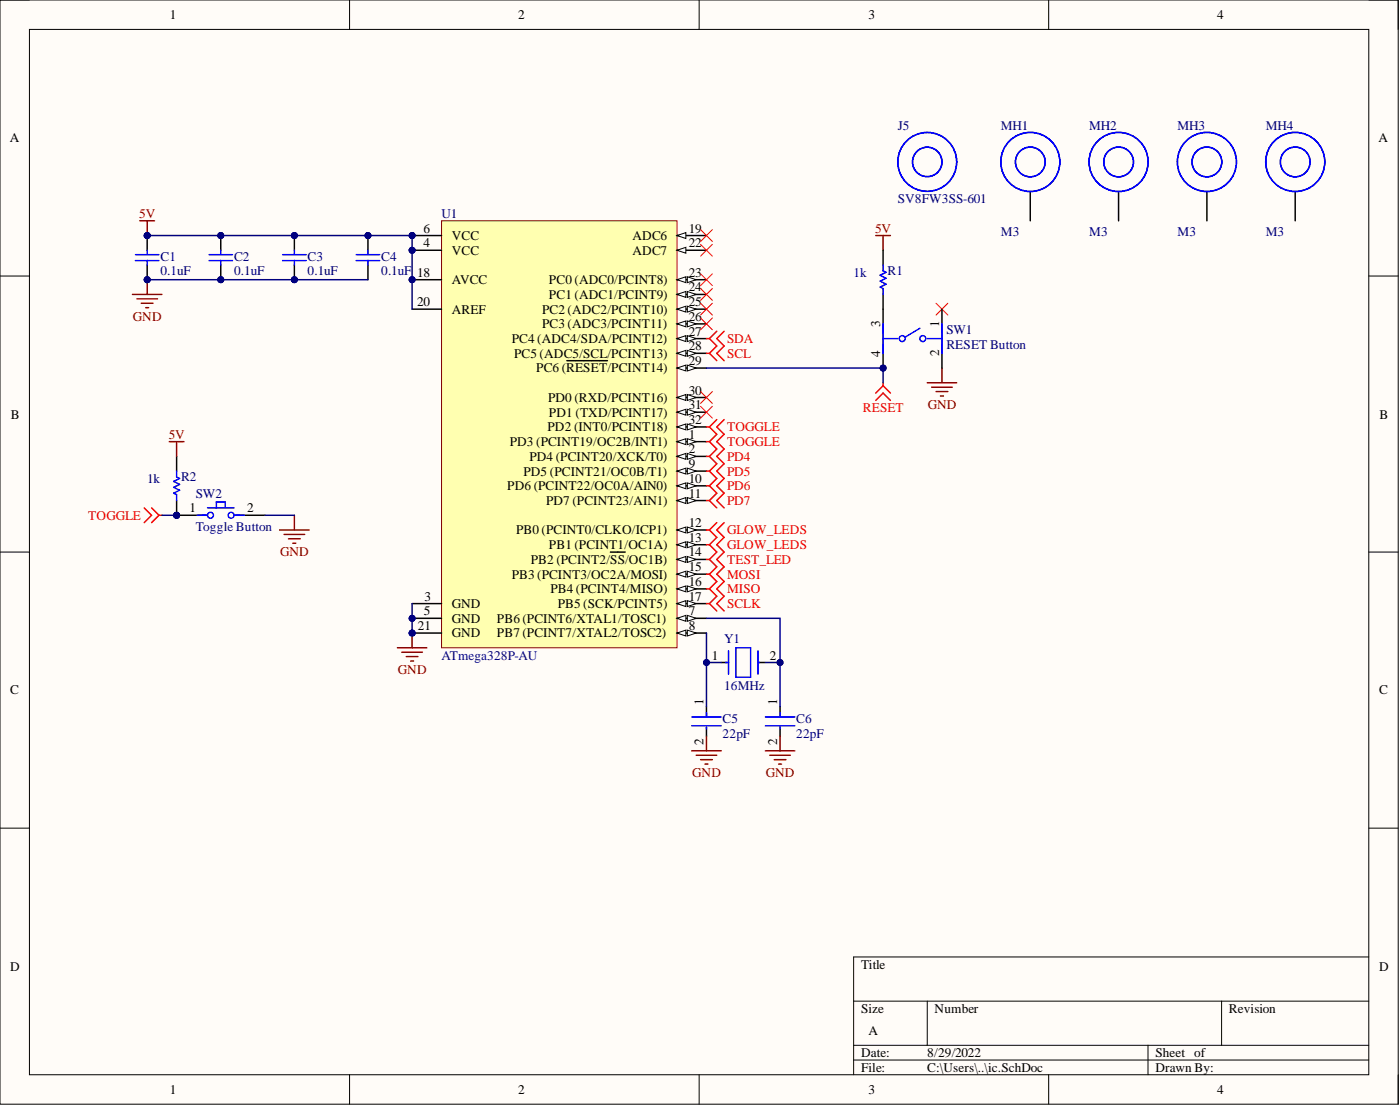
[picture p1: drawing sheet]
<svg xmlns="http://www.w3.org/2000/svg" width="241mm" height="190mm" viewBox="0 0 241 190" stroke-linecap="round" stroke-linejoin="round" font-family="sans-serif">
<defs><g id="words">
<g font-size="2.3">
<text x="29.3" y="3.3">1</text>
<text x="89.3" y="3.3">2</text>
<text x="149.7" y="3.3">3</text>
<text x="209.8" y="3.3">4</text>
<text x="1.7" y="24.5">A</text>
<text x="237.6" y="24.5">A</text>
<text x="73" y="40.1">6</text>
<text x="77.9" y="41.3">VCC</text>
<text x="109" y="41.3">ADC6</text>
<text x="118.7" y="40.1">19</text>
<text x="71.9" y="47.7">18</text>
<text x="73" y="42.6">4</text>
<text x="77.9" y="43.9">VCC</text>
<text x="109" y="43.9">ADC7</text>
<text x="118.7" y="47.7">23</text>
<text x="118.7" y="42.6">22</text>
<text x="71.9" y="52.7">20</text>
<text x="77.9" y="48.9">AVCC</text>
<text x="94.6" y="48.9">PC0 (ADC0/PCINT8)</text>
<text x="94.6" y="51.5">PC1 (ADC1/PCINT9)</text>
<text x="118.7" y="50.2">24</text>
<text x="118.7" y="52.7">25</text>
<text x="77.9" y="54">AREF</text>
<text x="88.2" y="59.1">PC4 (ADC4/SDA/PCINT12)</text>
<text x="93.4" y="54">PC2 (ADC2/PCINT10)</text>
<text x="93.4" y="56.5">PC3 (ADC3/PCINT11)</text>
<text x="118.7" y="55.3">26</text>
<text x="118.7" y="57.8">27</text>
<text x="151.7" y="56.3" transform="rotate(-90 151.7 56.3)">3</text>
<text x="161.8" y="56.3" transform="rotate(-90 161.8 56.3)">1</text>
<text x="88.6" y="61.6">PC5 (ADC5/SCL/PCINT13)</text>
<text x="92.4" y="64.2">PC6 (RESET/PCINT14)</text>
<text x="118.7" y="62.9">29</text>
<text x="118.7" y="60.3">28</text>
<text x="151.7" y="61.4" transform="rotate(-90 151.7 61.4)">4</text>
<text x="161.8" y="61.4" transform="rotate(-90 161.8 61.4)">2</text>
<text x="94.5" y="69.2">PD0 (RXD/PCINT16)</text>
<text x="94.6" y="71.8">PD1 (TXD/PCINT17)</text>
<text x="118.7" y="68">30</text>
<text x="118.7" y="70.5">31</text>
<text x="1.9" y="72.1">B</text>
<text x="87.9" y="76.8">PD3 (PCINT19/OC2B/INT1)</text>
<text x="94.4" y="74.3">PD2 (INT0/PCINT18)</text>
<text x="118.7" y="73">32</text>
<text x="118.7" y="75.6">1</text>
<text x="237.8" y="72.1">B</text>
<text x="90.2" y="81.9">PD5 (PCINT21/OC0B/T1)</text>
<text x="91.2" y="79.4">PD4 (PCINT20/XCK/T0)</text>
<text x="118.7" y="78.1">2</text>
<text x="118.7" y="80.6">9</text>
<text x="118.7" y="83.2">10</text>
<text x="32.6" y="88.2">1</text>
<text x="42.6" y="88.2">2</text>
<text x="87.4" y="84.4">PD6 (PCINT22/OC0A/AIN0)</text>
<text x="94.1" y="87">PD7 (PCINT23/AIN1)</text>
<text x="118.7" y="85.7">11</text>
<text x="89" y="92">PB0 (PCINT0/CLKO/ICP1)</text>
<text x="94.6" y="94.6">PB1 (PCINT1/OC1A)</text>
<text x="118.7" y="90.8">12</text>
<text x="118.7" y="93.3">13</text>
<text x="118.7" y="95.9">14</text>
<text x="88.2" y="99.7">PB3 (PCINT3/OC2A/MOSI)</text>
<text x="91.5" y="97.1">PB2 (PCINT2/SS/OC1B)</text>
<text x="118.7" y="98.4">15</text>
<text x="118.7" y="100.9">16</text>
<text x="73.1" y="106">5</text>
<text x="73.1" y="103.5">3</text>
<text x="77.9" y="107.3">GND</text>
<text x="77.9" y="104.7">GND</text>
<text x="85.7" y="107.3">PB6 (PCINT6/XTAL1/TOSC1)</text>
<text x="94.9" y="102.2">PB4 (PCINT4/MISO)</text>
<text x="96.1" y="104.7">PB5 (SCK/PCINT5)</text>
<text x="118.7" y="106">7</text>
<text x="118.7" y="103.5">17</text>
<text x="72" y="108.5">21</text>
<text x="77.9" y="109.8">GND</text>
<text x="85.7" y="109.8">PB7 (PCINT7/XTAL2/TOSC2)</text>
<text x="118.7" y="108.5">8</text>
<text x="122.7" y="113.6">1</text>
<text x="132.7" y="113.6">2</text>
<text x="1.8" y="119.6">C</text>
<text x="237.7" y="119.6">C</text>
<text x="121.3" y="121.5" transform="rotate(-90 121.3 121.5)">1</text>
<text x="133.9" y="121.5" transform="rotate(-90 133.9 121.5)">1</text>
<text x="121.3" y="128.3" transform="rotate(-90 121.3 128.3)">2</text>
<text x="133.9" y="128.3" transform="rotate(-90 133.9 128.3)">2</text>
<text x="1.8" y="167.2">D</text>
<text x="148.4" y="166.9">Title</text>
<text x="237.7" y="167.2">D</text>
<text x="148.4" y="174.5">Size</text>
<text x="149.7" y="178.3">A</text>
<text x="161.1" y="174.5">Number</text>
<text x="211.8" y="174.5">Revision</text>
<text x="148.4" y="182.1">Date:</text>
<text x="148.4" y="184.6">File:</text>
<text x="159.8" y="182.1">8/29/2022</text>
<text x="159.8" y="184.6">C:\Users\..\ic.SchDoc</text>
<text x="199.1" y="182.1">Sheet of</text>
<text x="199.1" y="184.6">Drawn By:</text>
<text x="29.3" y="188.4">1</text>
<text x="89.3" y="188.4">2</text>
<text x="149.7" y="188.4">3</text>
<text x="209.8" y="188.4">4</text>
</g>
<g font-size="2.3" fill="#000080">
<text x="154.7" y="22.3">J5</text>
<text x="172.5" y="22.3">MH1</text>
<text x="187.7" y="22.3">MH2</text>
<text x="202.9" y="22.3">MH3</text>
<text x="218.2" y="22.3">MH4</text>
<text x="154.7" y="35">SV8FW3SS-601</text>
<text x="76.1" y="37.5">U1</text>
<text x="172.5" y="40.6">M3</text>
<text x="187.7" y="40.6">M3</text>
<text x="202.9" y="40.6">M3</text>
<text x="218.2" y="40.6">M3</text>
<text x="27.7" y="44.9">C1</text>
<text x="27.7" y="47.4">0.1uF</text>
<text x="40.3" y="44.9">C2</text>
<text x="40.3" y="47.4">0.1uF</text>
<text x="53" y="44.9">C3</text>
<text x="53" y="47.4">0.1uF</text>
<text x="65.7" y="44.9">C4</text>
<text x="65.7" y="47.4">0.1uF</text>
<text x="147.1" y="47.7">1k</text>
<text x="153" y="47.4">R1</text>
<text x="163.1" y="57.6">SW1</text>
<text x="163.1" y="60.1">RESET Button</text>
<text x="25.4" y="83.2">1k</text>
<text x="31.2" y="82.9">R2</text>
<text x="33.7" y="85.7">SW2</text>
<text x="33.7" y="91.5">Toggle Button</text>
<text x="76.1" y="113.6">ATmega328P-AU</text>
<text x="124.8" y="110.8">Y1</text>
<text x="124.8" y="118.9">16MHz</text>
<text x="124.6" y="124.5">C5</text>
<text x="137.2" y="124.5">C6</text>
<text x="124.6" y="127">22pF</text>
<text x="137.2" y="127">22pF</text>
</g>
<g font-size="2.3" fill="#800000">
<text x="24" y="37.5">5V</text>
<text x="150.9" y="40.1">5V</text>
<text x="22.9" y="55.3">GND</text>
<text x="159.9" y="70.5">GND</text>
<text x="29.1" y="75.6">5V</text>
<text x="48.3" y="95.9">GND</text>
<text x="68.6" y="116.1">GND</text>
<text x="119.3" y="133.9">GND</text>
<text x="132" y="133.9">GND</text>
</g>
<g font-size="2.3" fill="#f00">
<text x="125.3" y="59.1">SDA</text>
<text x="125.3" y="61.6">SCL</text>
<text x="148.7" y="71">RESET</text>
<text x="125.3" y="74.3">TOGGLE</text>
<text x="125.3" y="76.8">TOGGLE</text>
<text x="125.3" y="79.4">PD4</text>
<text x="125.3" y="81.9">PD5</text>
<text x="15.2" y="89.5">TOGGLE</text>
<text x="125.3" y="84.4">PD6</text>
<text x="125.3" y="87">PD7</text>
<text x="125.3" y="94.6">GLOW_LEDS</text>
<text x="125.3" y="92">GLOW_LEDS</text>
<text x="125.3" y="99.7">MOSI</text>
<text x="125.3" y="97.1">TEST_LED</text>
<text x="125.3" y="102.2">MISO</text>
<text x="125.3" y="104.7">SCLK</text>
</g>
</g></defs>
<path d="M0 0h241v190.2h-241z" fill-rule="evenodd" fill="#fffcf8"/>
<path d="M0 0h241v190.2h-241z" fill="none" stroke="#000" stroke-width=".17"/>
<path d="M5.1 5.1h230.8v180h-230.8z" fill-rule="evenodd" fill="#fffcf8"/>
<g fill="none" stroke="#000" stroke-width=".17">
<path d="M0 0h5.1M60.2 0v5.1M120.5 0v5.1M180.7 0v5.1M235.9 0h5.1v5.1M5.1 5.1h230.8v180h-230.8zM0 47.5h5.1M235.9 47.5h5.1M0 95.1h5.1M235.9 95.1h5.1M0 142.6h5.1M235.9 142.6h5.1"/>
<path d="M147.1 172.4h88.8M159.8 172.4v7.6M210.6 172.4v7.6M235.9 164.8h-88.8v20.3M60.2 185.1v5.1M120.5 185.1v5.1M147.1 180h88.8M147.1 182.6h88.8M180.7 185.1v5.1M197.9 180v5.1M241 185.1v5.1"/>
</g>
<circle cx="71" cy="40.6" r=".51" fill="#000080"/>
<circle cx="71" cy="40.6" r=".51" fill="none" stroke="#000080" stroke-width=".17"/>
<circle cx="71" cy="106.5" r=".51" fill="#000080"/>
<circle cx="71" cy="106.5" r=".51" fill="none" stroke="#000080" stroke-width=".17"/>
<circle cx="71" cy="48.2" r=".51" fill="#000080"/>
<circle cx="71" cy="48.2" r=".51" fill="none" stroke="#000080" stroke-width=".17"/>
<circle cx="71" cy="109" r=".51" fill="#000080"/>
<circle cx="71" cy="109" r=".51" fill="none" stroke="#000080" stroke-width=".17"/>
<circle cx="71" cy="43.1" r=".51" fill="#000080"/>
<circle cx="71" cy="43.1" r=".51" fill="none" stroke="#000080" stroke-width=".17"/>
<path d="M76.1 38h40.6v73.6h-40.6z" fill-rule="evenodd" fill="#ffffb0"/>
<path d="M76.1 38h40.6v73.6h-40.6z" fill="none" stroke="#800000" stroke-width=".17"/>
<path d="M116.7 63.4h5.1" fill="none" stroke="#000" stroke-width=".25"/>
<path d="M116.7 63.4l1.5-.5v1z" fill="#f8fcff"/>
<path d="M116.7 63.4l1.5-.5v1z" fill="none" stroke="#000" stroke-width=".17"/>
<path d="M118.5 62.9l1.5 .5-1.5 .5z" fill="#f8fcff"/>
<path d="M118.5 62.9l1.5 .5-1.5 .5z" fill="none" stroke="#000" stroke-width=".17"/>
<path d="M97.7 62.1h7M116.7 68.5h5.1" fill="none" stroke="#000" stroke-width=".25"/>
<path d="M116.7 68.5l1.5-.5v1z" fill="#f8fcff"/>
<path d="M116.7 68.5l1.5-.5v1z" fill="none" stroke="#000" stroke-width=".17"/>
<path d="M118.5 68l1.5 .5-1.5 .5z" fill="#f8fcff"/>
<path d="M118.5 68l1.5 .5-1.5 .5z" fill="none" stroke="#000" stroke-width=".17"/>
<path d="M116.7 71h5.1" fill="none" stroke="#000" stroke-width=".25"/>
<path d="M116.7 71l1.5-.5v1z" fill="#f8fcff"/>
<path d="M116.7 71l1.5-.5v1z" fill="none" stroke="#000" stroke-width=".17"/>
<path d="M118.5 70.5l1.5 .5-1.5 .5z" fill="#f8fcff"/>
<path d="M118.5 70.5l1.5 .5-1.5 .5z" fill="none" stroke="#000" stroke-width=".17"/>
<path d="M116.7 73.5h5.1" fill="none" stroke="#000" stroke-width=".25"/>
<path d="M116.7 73.5l1.5-.5v1z" fill="#f8fcff"/>
<path d="M116.7 73.5l1.5-.5v1z" fill="none" stroke="#000" stroke-width=".17"/>
<path d="M118.5 73l1.5 .5-1.5 .5z" fill="#f8fcff"/>
<path d="M118.5 73l1.5 .5-1.5 .5z" fill="none" stroke="#000" stroke-width=".17"/>
<path d="M116.7 78.6h5.1" fill="none" stroke="#000" stroke-width=".25"/>
<path d="M116.7 78.6l1.5-.5v1z" fill="#f8fcff"/>
<path d="M116.7 78.6l1.5-.5v1z" fill="none" stroke="#000" stroke-width=".17"/>
<path d="M118.5 78.1l1.5 .5-1.5 .5z" fill="#f8fcff"/>
<path d="M118.5 78.1l1.5 .5-1.5 .5z" fill="none" stroke="#000" stroke-width=".17"/>
<path d="M71 40.6h5.1" fill="none" stroke="#000" stroke-width=".25"/>
<circle cx="71" cy="40.6" r=".51" fill="#000080"/>
<circle cx="71" cy="40.6" r=".51" fill="none" stroke="#000080" stroke-width=".17"/>
<path d="M71 106.5h5.1" fill="none" stroke="#000" stroke-width=".25"/>
<circle cx="71" cy="106.5" r=".51" fill="#000080"/>
<circle cx="71" cy="106.5" r=".51" fill="none" stroke="#000080" stroke-width=".17"/>
<path d="M116.7 106.5h5.1" fill="none" stroke="#000" stroke-width=".25"/>
<path d="M116.7 106.5l1.5-.5v1z" fill="#f8fcff"/>
<path d="M116.7 106.5l1.5-.5v1z" fill="none" stroke="#000" stroke-width=".17"/>
<path d="M118.5 106l1.5 .5-1.5 .5z" fill="#f8fcff"/>
<path d="M118.5 106l1.5 .5-1.5 .5z" fill="none" stroke="#000" stroke-width=".17"/>
<path d="M116.7 109h5.1" fill="none" stroke="#000" stroke-width=".25"/>
<path d="M116.7 109l1.5-.5v1z" fill="#f8fcff"/>
<path d="M116.7 109l1.5-.5v1z" fill="none" stroke="#000" stroke-width=".17"/>
<path d="M118.5 108.5l1.5 .5-1.5 .5z" fill="#f8fcff"/>
<path d="M118.5 108.5l1.5 .5-1.5 .5z" fill="none" stroke="#000" stroke-width=".17"/>
<path d="M116.7 81.1h5.1" fill="none" stroke="#000" stroke-width=".25"/>
<path d="M116.7 81.1l1.5-.5v1.1z" fill="#f8fcff"/>
<path d="M116.7 81.1l1.5-.5v1.1z" fill="none" stroke="#000" stroke-width=".17"/>
<path d="M118.5 80.6l1.5 .5-1.5 .6z" fill="#f8fcff"/>
<path d="M118.5 80.6l1.5 .5-1.5 .6z" fill="none" stroke="#000" stroke-width=".17"/>
<path d="M116.7 83.7h5.1" fill="none" stroke="#000" stroke-width=".25"/>
<path d="M116.7 83.7l1.5-.5v1z" fill="#f8fcff"/>
<path d="M116.7 83.7l1.5-.5v1z" fill="none" stroke="#000" stroke-width=".17"/>
<path d="M118.5 83.2l1.5 .5-1.5 .5z" fill="#f8fcff"/>
<path d="M118.5 83.2l1.5 .5-1.5 .5z" fill="none" stroke="#000" stroke-width=".17"/>
<path d="M116.7 86.2h5.1" fill="none" stroke="#000" stroke-width=".25"/>
<path d="M116.7 86.2l1.5-.5v1z" fill="#f8fcff"/>
<path d="M116.7 86.2l1.5-.5v1z" fill="none" stroke="#000" stroke-width=".17"/>
<path d="M118.5 85.7l1.5 .5-1.5 .5z" fill="#f8fcff"/>
<path d="M118.5 85.7l1.5 .5-1.5 .5z" fill="none" stroke="#000" stroke-width=".17"/>
<path d="M116.7 91.3h5.1" fill="none" stroke="#000" stroke-width=".25"/>
<path d="M116.7 91.3l1.5-.5v1z" fill="#f8fcff"/>
<path d="M116.7 91.3l1.5-.5v1z" fill="none" stroke="#000" stroke-width=".17"/>
<path d="M118.5 90.8l1.5 .5-1.5 .5z" fill="#f8fcff"/>
<path d="M118.5 90.8l1.5 .5-1.5 .5z" fill="none" stroke="#000" stroke-width=".17"/>
<path d="M116.7 93.8h5.1" fill="none" stroke="#000" stroke-width=".25"/>
<path d="M116.7 93.8l1.5-.5v1z" fill="#f8fcff"/>
<path d="M116.7 93.8l1.5-.5v1z" fill="none" stroke="#000" stroke-width=".17"/>
<path d="M118.5 93.3l1.5 .5-1.5 .5z" fill="#f8fcff"/>
<path d="M118.5 93.3l1.5 .5-1.5 .5z" fill="none" stroke="#000" stroke-width=".17"/>
<path d="M116.7 96.4h5.1" fill="none" stroke="#000" stroke-width=".25"/>
<path d="M116.7 96.4l1.5-.5v1z" fill="#f8fcff"/>
<path d="M116.7 96.4l1.5-.5v1z" fill="none" stroke="#000" stroke-width=".17"/>
<path d="M118.5 95.9l1.5 .5-1.5 .5z" fill="#f8fcff"/>
<path d="M118.5 95.9l1.5 .5-1.5 .5z" fill="none" stroke="#000" stroke-width=".17"/>
<path d="M105.2 95.1h2.6M116.7 98.9h5.1" fill="none" stroke="#000" stroke-width=".25"/>
<path d="M116.7 98.9l1.5-.5v1z" fill="#f8fcff"/>
<path d="M116.7 98.9l1.5-.5v1z" fill="none" stroke="#000" stroke-width=".17"/>
<path d="M118.5 98.4l1.5 .5-1.5 .5z" fill="#f8fcff"/>
<path d="M118.5 98.4l1.5 .5-1.5 .5z" fill="none" stroke="#000" stroke-width=".17"/>
<path d="M116.7 101.4h5.1" fill="none" stroke="#000" stroke-width=".25"/>
<path d="M116.7 101.4l1.5-.5v1z" fill="#f8fcff"/>
<path d="M116.7 101.4l1.5-.5v1z" fill="none" stroke="#000" stroke-width=".17"/>
<path d="M118.5 100.9l1.5 .5-1.5 .5z" fill="#f8fcff"/>
<path d="M118.5 100.9l1.5 .5-1.5 .5z" fill="none" stroke="#000" stroke-width=".17"/>
<path d="M116.7 104h5.1" fill="none" stroke="#000" stroke-width=".25"/>
<path d="M116.7 104l1.5-.5v1z" fill="#f8fcff"/>
<path d="M116.7 104l1.5-.5v1z" fill="none" stroke="#000" stroke-width=".17"/>
<path d="M118.5 103.5l1.5 .5-1.5 .5z" fill="#f8fcff"/>
<path d="M118.5 103.5l1.5 .5-1.5 .5z" fill="none" stroke="#000" stroke-width=".17"/>
<path d="M71 48.2h5.1" fill="none" stroke="#000" stroke-width=".25"/>
<circle cx="71" cy="48.2" r=".51" fill="#000080"/>
<circle cx="71" cy="48.2" r=".51" fill="none" stroke="#000080" stroke-width=".17"/>
<path d="M71 53.2h5.1M71 109h5.1" fill="none" stroke="#000" stroke-width=".25"/>
<circle cx="71" cy="109" r=".51" fill="#000080"/>
<circle cx="71" cy="109" r=".51" fill="none" stroke="#000080" stroke-width=".17"/>
<path d="M116.7 48.2h5.1" fill="none" stroke="#000" stroke-width=".25"/>
<path d="M116.7 48.2l1.5-.5v1z" fill="#f8fcff"/>
<path d="M116.7 48.2l1.5-.5v1z" fill="none" stroke="#000" stroke-width=".17"/>
<path d="M118.5 47.7l1.5 .5-1.5 .5z" fill="#f8fcff"/>
<path d="M118.5 47.7l1.5 .5-1.5 .5z" fill="none" stroke="#000" stroke-width=".17"/>
<path d="M116.7 50.7h5.1" fill="none" stroke="#000" stroke-width=".25"/>
<path d="M116.7 50.7l1.5-.5v1z" fill="#f8fcff"/>
<path d="M116.7 50.7l1.5-.5v1z" fill="none" stroke="#000" stroke-width=".17"/>
<path d="M118.5 50.2l1.5 .5-1.5 .5z" fill="#f8fcff"/>
<path d="M118.5 50.2l1.5 .5-1.5 .5z" fill="none" stroke="#000" stroke-width=".17"/>
<path d="M116.7 53.2h5.1" fill="none" stroke="#000" stroke-width=".25"/>
<path d="M116.7 53.2l1.5-.5v1.1z" fill="#f8fcff"/>
<path d="M116.7 53.2l1.5-.5v1.1z" fill="none" stroke="#000" stroke-width=".17"/>
<path d="M118.5 52.7l1.5 .5-1.5 .6z" fill="#f8fcff"/>
<path d="M118.5 52.7l1.5 .5-1.5 .6z" fill="none" stroke="#000" stroke-width=".17"/>
<path d="M116.7 55.8h5.1" fill="none" stroke="#000" stroke-width=".25"/>
<path d="M116.7 55.8l1.5-.5v1z" fill="#f8fcff"/>
<path d="M116.7 55.8l1.5-.5v1z" fill="none" stroke="#000" stroke-width=".17"/>
<path d="M118.5 55.3l1.5 .5-1.5 .5z" fill="#f8fcff"/>
<path d="M118.5 55.3l1.5 .5-1.5 .5z" fill="none" stroke="#000" stroke-width=".17"/>
<path d="M116.7 58.3h5.1" fill="none" stroke="#000" stroke-width=".25"/>
<path d="M116.7 58.3l1.5-.5v1z" fill="#f8fcff"/>
<path d="M116.7 58.3l1.5-.5v1z" fill="none" stroke="#000" stroke-width=".17"/>
<path d="M118.5 57.8l1.5 .5-1.5 .5z" fill="#f8fcff"/>
<path d="M118.5 57.8l1.5 .5-1.5 .5z" fill="none" stroke="#000" stroke-width=".17"/>
<path d="M116.7 60.9h5.1" fill="none" stroke="#000" stroke-width=".25"/>
<path d="M116.7 60.9l1.5-.6v1.1z" fill="#f8fcff"/>
<path d="M116.7 60.9l1.5-.6v1.1z" fill="none" stroke="#000" stroke-width=".17"/>
<path d="M118.5 60.3l1.5 .6-1.5 .5z" fill="#f8fcff"/>
<path d="M118.5 60.3l1.5 .6-1.5 .5z" fill="none" stroke="#000" stroke-width=".17"/>
<path d="M71 43.1h5.1M71 104h5.1" fill="none" stroke="#000" stroke-width=".25"/>
<circle cx="71" cy="43.1" r=".51" fill="#000080"/>
<circle cx="71" cy="43.1" r=".51" fill="none" stroke="#000080" stroke-width=".17"/>
<path d="M116.7 40.6h5.1" fill="none" stroke="#000" stroke-width=".25"/>
<path d="M116.7 40.6l1.5-.5v1z" fill="#f8fcff"/>
<path d="M116.7 40.6l1.5-.5v1z" fill="none" stroke="#000" stroke-width=".17"/>
<path d="M116.7 43.1h5.1" fill="none" stroke="#000" stroke-width=".25"/>
<path d="M116.7 43.1l1.5-.5v1z" fill="#f8fcff"/>
<path d="M116.7 43.1l1.5-.5v1z" fill="none" stroke="#000" stroke-width=".17"/>
<path d="M116.7 76.1h5.1" fill="none" stroke="#000" stroke-width=".25"/>
<path d="M116.7 76.1l1.5-.5v1z" fill="#f8fcff"/>
<path d="M116.7 76.1l1.5-.5v1z" fill="none" stroke="#000" stroke-width=".17"/>
<path d="M118.5 75.6l1.5 .5-1.5 .5z" fill="#f8fcff"/>
<path d="M118.5 75.6l1.5 .5-1.5 .5z" fill="none" stroke="#000" stroke-width=".17"/>
<path d="M22.8 50.7h5.1M23.6 51.5h3.5M24.4 52.2h2M25.1 53h.5M25.4 48.2v2.5" fill="none" stroke="#800000" stroke-width=".25"/>
<circle cx="25.4" cy="48.2" r=".51" fill="#000080"/>
<circle cx="25.4" cy="48.2" r=".51" fill="none" stroke="#000080" stroke-width=".17"/>
<path d="M24.1 38h2.5M25.4 38v2.6" fill="none" stroke="#800000" stroke-width=".25"/>
<circle cx="25.4" cy="40.6" r=".51" fill="#000080"/>
<circle cx="25.4" cy="40.6" r=".51" fill="none" stroke="#000080" stroke-width=".17"/>
<circle cx="25.4" cy="48.2" r=".51" fill="#000080"/>
<circle cx="25.4" cy="48.2" r=".51" fill="none" stroke="#000080" stroke-width=".17"/>
<circle cx="25.4" cy="40.6" r=".51" fill="#000080"/>
<circle cx="25.4" cy="40.6" r=".51" fill="none" stroke="#000080" stroke-width=".17"/>
<path d="M25.4 45.6v2.6" fill="none" stroke="#000" stroke-width=".25"/>
<circle cx="25.4" cy="48.2" r=".51" fill="#000080"/>
<circle cx="25.4" cy="48.2" r=".51" fill="none" stroke="#000080" stroke-width=".17"/>
<path d="M25.4 40.6v2.5" fill="none" stroke="#000" stroke-width=".25"/>
<circle cx="25.4" cy="40.6" r=".51" fill="#000080"/>
<circle cx="25.4" cy="40.6" r=".51" fill="none" stroke="#000080" stroke-width=".17"/>
<path d="M23.3 43.9h4.1M23.3 44.9h4.1M25.4 43.1v.8M25.4 44.9v.7" fill="none" stroke="#00f" stroke-width=".25"/>
<circle cx="50.7" cy="48.2" r=".51" fill="#000080"/>
<circle cx="50.7" cy="48.2" r=".51" fill="none" stroke="#000080" stroke-width=".17"/>
<circle cx="50.7" cy="40.6" r=".51" fill="#000080"/>
<circle cx="50.7" cy="40.6" r=".51" fill="none" stroke="#000080" stroke-width=".17"/>
<path d="M50.7 45.6v2.6" fill="none" stroke="#000" stroke-width=".25"/>
<circle cx="50.7" cy="48.2" r=".51" fill="#000080"/>
<circle cx="50.7" cy="48.2" r=".51" fill="none" stroke="#000080" stroke-width=".17"/>
<path d="M50.7 40.6v2.5" fill="none" stroke="#000" stroke-width=".25"/>
<circle cx="50.7" cy="40.6" r=".51" fill="#000080"/>
<circle cx="50.7" cy="40.6" r=".51" fill="none" stroke="#000080" stroke-width=".17"/>
<path d="M48.7 43.9h4.1M48.7 44.9h4.1M50.7 43.1v.8M50.7 44.9v.7" fill="none" stroke="#00f" stroke-width=".25"/>
<circle cx="63.4" cy="40.6" r=".51" fill="#000080"/>
<circle cx="63.4" cy="40.6" r=".51" fill="none" stroke="#000080" stroke-width=".17"/>
<path d="M63.4 40.6v2.5M63.4 45.6v2.6" fill="none" stroke="#000" stroke-width=".25"/>
<circle cx="63.4" cy="40.6" r=".51" fill="#000080"/>
<circle cx="63.4" cy="40.6" r=".51" fill="none" stroke="#000080" stroke-width=".17"/>
<path d="M61.4 43.9h4M61.4 44.9h4M63.4 43.1v.8M63.4 44.9v.7" fill="none" stroke="#00f" stroke-width=".25"/>
<circle cx="38.1" cy="48.2" r=".51" fill="#000080"/>
<circle cx="38.1" cy="48.2" r=".51" fill="none" stroke="#000080" stroke-width=".17"/>
<circle cx="38.1" cy="40.6" r=".51" fill="#000080"/>
<circle cx="38.1" cy="40.6" r=".51" fill="none" stroke="#000080" stroke-width=".17"/>
<path d="M38.1 45.6v2.6" fill="none" stroke="#000" stroke-width=".25"/>
<circle cx="38.1" cy="48.2" r=".51" fill="#000080"/>
<circle cx="38.1" cy="48.2" r=".51" fill="none" stroke="#000080" stroke-width=".17"/>
<path d="M38.1 40.6v2.5" fill="none" stroke="#000" stroke-width=".25"/>
<circle cx="38.1" cy="40.6" r=".51" fill="#000080"/>
<circle cx="38.1" cy="40.6" r=".51" fill="none" stroke="#000080" stroke-width=".17"/>
<path d="M36 43.9h4.1M36 44.9h4.1M38.1 43.1v.8M38.1 44.9v.7" fill="none" stroke="#00f" stroke-width=".25"/>
<path d="M120.8 39.6l2 2M122.8 39.6l-2 2M120.8 42.1l2 2M122.8 42.1l-2 2M161.3 52.2l2.1 2.1M163.4 52.2l-2.1 2.1" fill="none" stroke="#f00" stroke-width=".17"/>
<path d="M150.9 40.6h2.6M152.2 40.6v2.5M159.8 65.9h5.1M160.6 66.7h3.5M161.3 67.5h2.1M162.1 68.2h.5M162.4 63.4v2.5" fill="none" stroke="#800000" stroke-width=".25"/>
<path d="M150.9 69l1.3-1.3 1.3 1.3M152.2 66.4l-1.3 1.3M152.2 66.4l1.3 1.3M152.2 65.9v.5" fill="none" stroke="#f00" stroke-width=".25"/>
<circle cx="152.2" cy="63.4" r=".51" fill="#000080"/>
<circle cx="152.2" cy="63.4" r=".51" fill="none" stroke="#000080" stroke-width=".17"/>
<path d="M152.2 53.2v10.2" fill="none" stroke="#000" stroke-width=".25"/>
<circle cx="152.2" cy="63.4" r=".51" fill="#000080"/>
<circle cx="152.2" cy="63.4" r=".51" fill="none" stroke="#000080" stroke-width=".17"/>
<path d="M152.2 43.1v2.5M152.2 50.7v2.5M162.4 53.2v10.2" fill="none" stroke="#000" stroke-width=".25"/>
<g fill="none" stroke="#00f" stroke-width=".25">
<path d="M152.2 58.3h2.5M152.2 45.6v1.1l.5 .2-1 .5 1 .5-1 .5 1 .5-1 .5 .5 .3v1M152.2 55.8v5.1M158.5 56.5l-2.5 1.6M159.8 58.3h2.6M162.4 55.8v5.1"/>
<circle cx="155.5" cy="58.3" r=".51"/>
<circle cx="159.1" cy="58.3" r=".51"/>
</g>
<path d="M68.5 111.6h5.1M69.3 112.3h3.5M70 113.1h2M70.8 113.9h.5M71 109v2.6" fill="none" stroke="#800000" stroke-width=".25"/>
<circle cx="71" cy="109" r=".51" fill="#000080"/>
<circle cx="71" cy="109" r=".51" fill="none" stroke="#000080" stroke-width=".17"/>
<path d="M121.8 98.9h.5M122.3 98.9l1.2 1.3-1.2 1.2M123.5 97.6l-1.2 1.3M124.8 97.6l-1.3 1.3 1.3 1.3-1.3 1.2 1.3 1.3-1.3 1.3 1.3 1.2M121.8 101.4h.5M121.8 104h.5M122.3 101.4l1.2 1.3-1.2 1.3M122.3 104l1.2 1.2" fill="none" stroke="#f00" stroke-width=".25"/>
<path d="M124.3 114.1h1.3M130.6 114.1h1.3M121.8 121.7v1.8M121.8 125.3v1.5M134.4 121.7v1.8M134.4 125.3v1.5" fill="none" stroke="#000" stroke-width=".25"/>
<g fill="none" stroke="#00f" stroke-width=".25">
<path d="M125.1 114.1h.5M125.6 112.1v4M126.8 111.6h2.6v5h-2.6zM130.6 112.1v4M130.6 114.1h.3M119.2 123.5h5.1M119.2 125h5.1M121.8 122.7v.8M121.8 125.3v.2M131.9 123.5h5.1M131.9 125h5.1M134.4 122.7v.8"/>
<path d="M134.4 125.3v.2"/>
</g>
<path d="M119.2 129.3h5.1M120 130.1h3.5M120.8 130.8h2M121.5 131.6h.5M121.8 126.8v2.5M131.9 129.3h5.1M132.7 130.1h3.5M133.4 130.8h2.1M134.2 131.6h.5M134.4 126.8v2.5" fill="none" stroke="#800000" stroke-width=".25"/>
<circle cx="30.4" cy="88.8" r=".51" fill="#000080"/>
<circle cx="30.4" cy="88.8" r=".51" fill="none" stroke="#000080" stroke-width=".17"/>
<path d="M30.4 88.8h5.1" fill="none" stroke="#000" stroke-width=".25"/>
<circle cx="30.4" cy="88.8" r=".51" fill="#000080"/>
<circle cx="30.4" cy="88.8" r=".51" fill="none" stroke="#000080" stroke-width=".17"/>
<path d="M40.6 88.8h5.1" fill="none" stroke="#000" stroke-width=".25"/>
<g fill="none" stroke="#00f" stroke-width=".25">
<path d="M34 88.8h1.8M35.8 87.5h4.5M38.8 87.2v-.7h-1.5v1M40.3 88.8h1.8"/>
<circle cx="36.3" cy="88.8" r=".51"/>
<circle cx="39.8" cy="88.8" r=".51"/>
</g>
<circle cx="30.4" cy="88.8" r=".51" fill="#000080"/>
<circle cx="30.4" cy="88.8" r=".51" fill="none" stroke="#000080" stroke-width=".17"/>
<path d="M30.4 78.6v2.5M30.4 86.2v2.6" fill="none" stroke="#000" stroke-width=".25"/>
<circle cx="30.4" cy="88.8" r=".51" fill="#000080"/>
<circle cx="30.4" cy="88.8" r=".51" fill="none" stroke="#000080" stroke-width=".17"/>
<g fill="none" stroke="#00f" stroke-width=".25">
<path d="M30.4 81.1v1.1l.5 .2-1 .5 1 .5-1 .5 1 .5-1 .5 .5 .3v1"/>
<circle cx="159.8" cy="27.9" r="2.54"/>
<circle cx="159.8" cy="27.9" r="5.1"/>
<circle cx="177.6" cy="27.9" r="2.56"/>
<circle cx="177.6" cy="27.9" r="5.1"/>
<circle cx="192.8" cy="27.9" r="2.56"/>
<circle cx="192.8" cy="27.9" r="5.1"/>
<circle cx="208" cy="27.9" r="2.56"/>
<circle cx="208" cy="27.9" r="5.1"/>
<circle cx="223.2" cy="27.9" r="2.56"/>
<circle cx="223.2" cy="27.9" r="5.1"/>
</g>
<path d="M29.2 76.1h2.5M30.4 76.1v2.5M48.2 91.3h5.1M49 92h3.5M49.7 92.8h2.1M50.5 93.6h.5M50.7 88.8v2.5" fill="none" stroke="#800000" stroke-width=".25"/>
<g fill="none" stroke="#f00" stroke-width=".25">
<path d="M121.8 58.3h.5M122.3 58.3l1.2 1.3M123.5 57.1l-1.2 1.2M124.8 57.1l-1.3 1.2 1.3 1.3M121.8 73.5h.5M122.3 73.5l1.2 1.3M123.5 72.3l-1.2 1.2M124.8 72.3l-1.3 1.2 1.3 1.3M24.9 87.5l1.2 1.3-1.2 1.2M26.1 87.5l1.3 1.3M27.4 88.8l-1.3 1.2M27.4 88.8h.5"/>
<path d="M121.8 96.4h.5M121.8 93.8h.5M122.3 96.4l1.2 1.2M122.3 93.8l1.2 1.3-1.2 1.3M123.5 92.6l-1.2 1.2M124.8 92.6l-1.3 1.2 1.3 1.3-1.3 1.3 1.3 1.2"/>
</g>
<path d="M120.8 47.2l2 2M120.8 49.7l2 2M120.8 52.2l2 2.1M120.8 54.8l2 2M122.8 47.2l-2 2M122.8 49.7l-2 2M122.8 52.2l-2 2.1M122.8 54.8l-2 2M120.8 67.5l2 2M120.8 70l2 2M122.8 67.5l-2 2M122.8 70l-2 2" fill="none" stroke="#f00" stroke-width=".17"/>
<path d="M177.6 33v5M192.8 33v5M208 33v5M223.2 33v5" fill="none" stroke="#000" stroke-width=".25"/>
<path d="M25.4 48.2h38" fill="none" stroke="#000080" stroke-width=".25"/>
<circle cx="50.7" cy="48.2" r=".51" fill="#000080"/>
<circle cx="50.7" cy="48.2" r=".51" fill="none" stroke="#000080" stroke-width=".17"/>
<circle cx="38.1" cy="48.2" r=".51" fill="#000080"/>
<circle cx="38.1" cy="48.2" r=".51" fill="none" stroke="#000080" stroke-width=".17"/>
<circle cx="25.4" cy="48.2" r=".51" fill="#000080"/>
<circle cx="25.4" cy="48.2" r=".51" fill="none" stroke="#000080" stroke-width=".17"/>
<path d="M71 104v5" fill="none" stroke="#000080" stroke-width=".25"/>
<circle cx="71" cy="109" r=".51" fill="#000080"/>
<circle cx="71" cy="109" r=".51" fill="none" stroke="#000080" stroke-width=".17"/>
<circle cx="71" cy="106.5" r=".51" fill="#000080"/>
<circle cx="71" cy="106.5" r=".51" fill="none" stroke="#000080" stroke-width=".17"/>
<path d="M121.8 109v5.1h2.5" fill="none" stroke="#000080" stroke-width=".25"/>
<circle cx="121.8" cy="114.1" r=".51" fill="#000080"/>
<circle cx="121.8" cy="114.1" r=".51" fill="none" stroke="#000080" stroke-width=".17"/>
<path d="M121.8 106.5h12.6v7.6h-2.5" fill="none" stroke="#000080" stroke-width=".25"/>
<circle cx="134.4" cy="114.1" r=".51" fill="#000080"/>
<circle cx="134.4" cy="114.1" r=".51" fill="none" stroke="#000080" stroke-width=".17"/>
<path d="M121.8 114.1v7.6" fill="none" stroke="#000080" stroke-width=".25"/>
<circle cx="121.8" cy="114.1" r=".51" fill="#000080"/>
<circle cx="121.8" cy="114.1" r=".51" fill="none" stroke="#000080" stroke-width=".17"/>
<path d="M134.4 114.1v7.6" fill="none" stroke="#000080" stroke-width=".25"/>
<circle cx="134.4" cy="114.1" r=".51" fill="#000080"/>
<circle cx="134.4" cy="114.1" r=".51" fill="none" stroke="#000080" stroke-width=".17"/>
<path d="M25.4 40.6h45.6v12.6" fill="none" stroke="#000080" stroke-width=".25"/>
<circle cx="25.4" cy="40.6" r=".51" fill="#000080"/>
<circle cx="25.4" cy="40.6" r=".51" fill="none" stroke="#000080" stroke-width=".17"/>
<circle cx="38.1" cy="40.6" r=".51" fill="#000080"/>
<circle cx="38.1" cy="40.6" r=".51" fill="none" stroke="#000080" stroke-width=".17"/>
<circle cx="50.7" cy="40.6" r=".51" fill="#000080"/>
<circle cx="50.7" cy="40.6" r=".51" fill="none" stroke="#000080" stroke-width=".17"/>
<circle cx="63.4" cy="40.6" r=".51" fill="#000080"/>
<circle cx="63.4" cy="40.6" r=".51" fill="none" stroke="#000080" stroke-width=".17"/>
<circle cx="71" cy="40.6" r=".51" fill="#000080"/>
<circle cx="71" cy="40.6" r=".51" fill="none" stroke="#000080" stroke-width=".17"/>
<circle cx="71" cy="43.1" r=".51" fill="#000080"/>
<circle cx="71" cy="43.1" r=".51" fill="none" stroke="#000080" stroke-width=".17"/>
<circle cx="71" cy="48.2" r=".51" fill="#000080"/>
<circle cx="71" cy="48.2" r=".51" fill="none" stroke="#000080" stroke-width=".17"/>
<path d="M27.9 88.8h2.5M45.7 88.8h5" fill="none" stroke="#000080" stroke-width=".25"/>
<circle cx="30.4" cy="88.8" r=".51" fill="#000080"/>
<circle cx="30.4" cy="88.8" r=".51" fill="none" stroke="#000080" stroke-width=".17"/>
<path d="M121.8 63.4h30.4v2.5" fill="none" stroke="#000080" stroke-width=".25"/>
<circle cx="152.2" cy="63.4" r=".51" fill="#000080"/>
<circle cx="152.2" cy="63.4" r=".51" fill="none" stroke="#000080" stroke-width=".17"/>
<g fill="none" stroke="#f00" stroke-width=".25">
<path d="M123.5 59.6l-1.2 1.3M124.8 59.6l-1.3 1.3 1.3 1.2M121.8 60.9h.5M121.8 76.1h.5M121.8 78.6h.5M122.3 60.9l1.2 1.2M122.3 76.1l1.2 1.2-1.2 1.3M122.3 78.6l1.2 1.3-1.2 1.2M123.5 74.8l-1.2 1.3M124.8 74.8l-1.3 1.3 1.3 1.2-1.3 1.3 1.3 1.3-1.3 1.2 1.3 1.3-1.3 1.3 1.3 1.2-1.3 1.3 1.3 1.3M121.8 91.3h.5M121.8 81.1h.5"/>
<path d="M121.8 83.7h.5M121.8 86.2h.5M122.3 91.3l1.2 1.3M122.3 81.1l1.2 1.3-1.2 1.3M122.3 83.7l1.2 1.2-1.2 1.3M122.3 86.2l1.2 1.3M123.5 90l-1.2 1.3M124.8 90l-1.3 1.3 1.3 1.3"/>
</g>
<use href="#words"/>
</svg>
